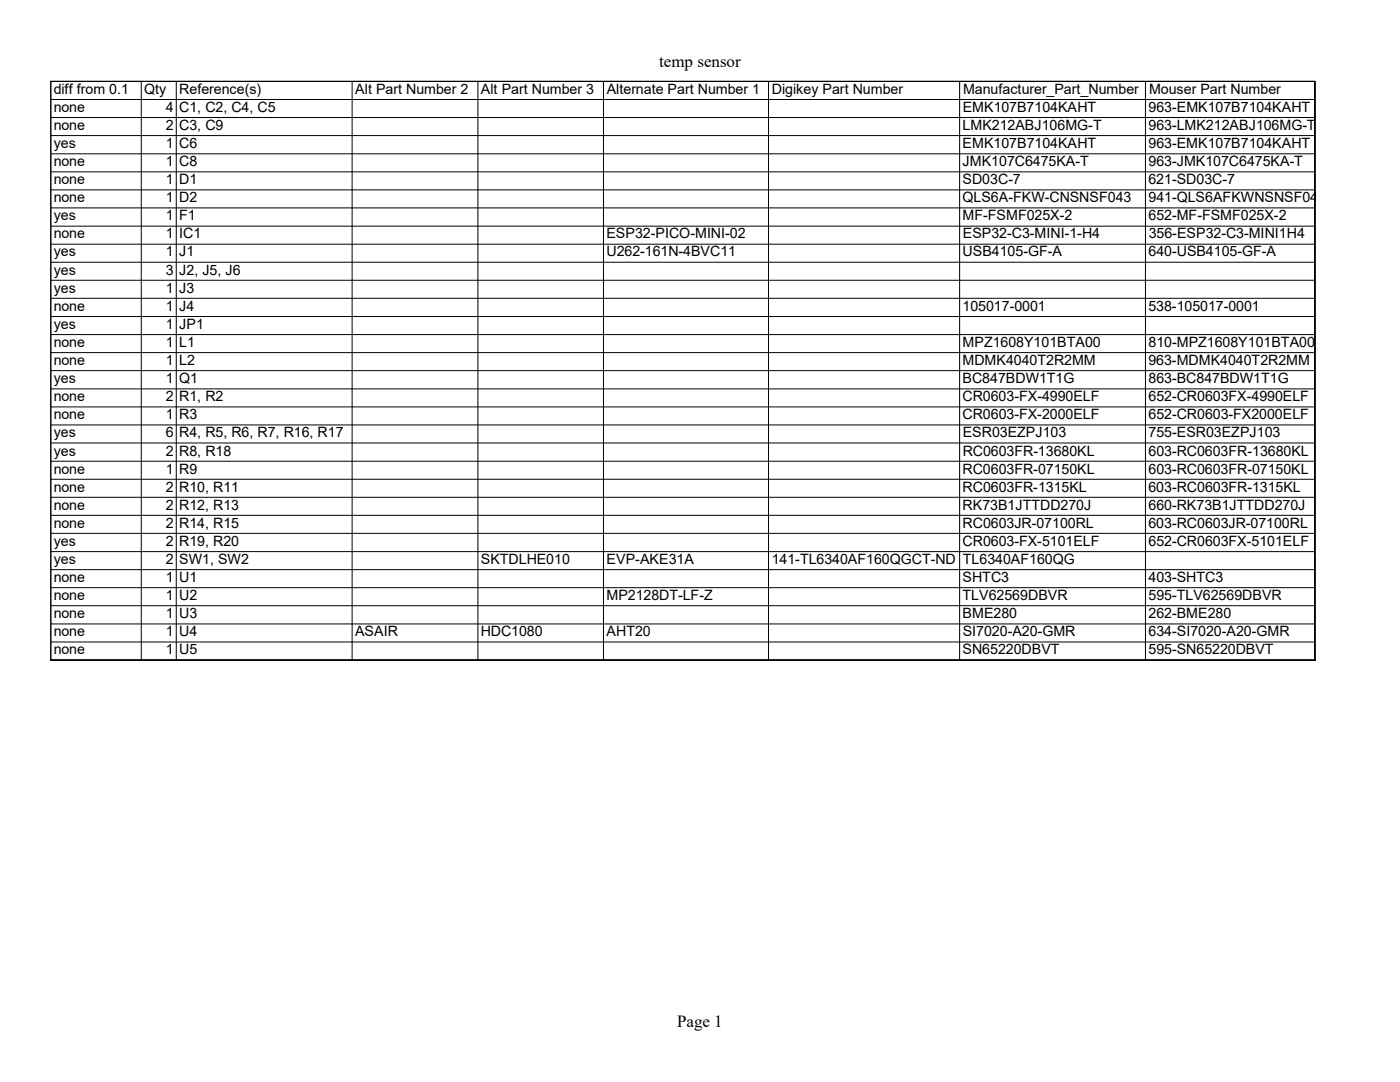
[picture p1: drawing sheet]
<svg xmlns="http://www.w3.org/2000/svg" width="279mm" height="216mm" viewBox="0 0 279 216" stroke-linecap="round" stroke-linejoin="round" font-family="sans-serif">
<defs><g id="words">
<g font-size="3.4">
<text x="131.6" y="13.3">temp sensor</text>
<text x="135.1" y="204.9">Page 1</text>
</g>
<g font-size="2.8">
<text x="10.7" y="18.7">diff from 0.1</text>
<text x="10.7" y="22.3">none</text>
<text x="28.8" y="18.7">Qty</text>
<text x="33.1" y="22.3">4 C1, C2, C4, C5</text>
<text x="35.8" y="18.7">Reference(s)</text>
<text x="70.9" y="18.7">Alt Part Number 2</text>
<text x="96" y="18.7">Alt Part Number 3</text>
<text x="121.1" y="18.7">Alternate Part Number 1</text>
<text x="154.1" y="18.7">Digikey Part Number</text>
<text x="192.1" y="22.3">EMK107B7104KAHT</text>
<text x="192.2" y="18.7">Manufacturer_Part_Number</text>
<text x="229.2" y="22.3">963-EMK107B7104KAHT</text>
<text x="229.3" y="18.7">Mouser Part Number</text>
<text x="10.7" y="26">none</text>
<text x="10.7" y="29.5">yes</text>
<text x="33.1" y="26">2 C3, C9</text>
<text x="33.1" y="29.5">1 C6</text>
<text x="192.1" y="29.5">EMK107B7104KAHT</text>
<text x="192.1" y="26">LMK212ABJ106MG-T</text>
<text x="229.2" y="29.5">963-EMK107B7104KAHT</text>
<text x="229.2" y="26">963-LMK212ABJ106MG-T</text>
<text x="10.7" y="33.1">none</text>
<text x="33.1" y="33.1">1 C8</text>
<text x="192.1" y="33.1">JMK107C6475KA-T</text>
<text x="229.2" y="33.1">963-JMK107C6475KA-T</text>
<text x="10.7" y="36.7">none</text>
<text x="10.7" y="40.4">none</text>
<text x="33.1" y="36.7">1 D1</text>
<text x="33.1" y="40.4">1 D2</text>
<text x="192.1" y="36.7">SD03C-7</text>
<text x="192.1" y="40.4">QLS6A-FKW-CNSNSF043</text>
<text x="229.2" y="36.7">621-SD03C-7</text>
<text x="229.2" y="40.4">941-QLS6AFKWNSNSF04</text>
<text x="10.7" y="44">yes</text>
<text x="10.7" y="47.6">none</text>
<text x="33.1" y="44">1 F1</text>
<text x="33.1" y="47.6">1 IC1</text>
<text x="121" y="47.6">ESP32-PICO-MINI-02</text>
<text x="192.1" y="44">MF-FSMF025X-2</text>
<text x="192.2" y="47.6">ESP32-C3-MINI-1-H4</text>
<text x="229.2" y="44">652-MF-FSMF025X-2</text>
<text x="229.3" y="47.6">356-ESP32-C3-MINI1H4</text>
<text x="10.7" y="51.2">yes</text>
<text x="33.1" y="51.2">1 J1</text>
<text x="121" y="51.2">U262-161N-4BVC11</text>
<text x="192.1" y="51.2">USB4105-GF-A</text>
<text x="229.2" y="51.2">640-USB4105-GF-A</text>
<text x="10.7" y="54.8">yes</text>
<text x="10.7" y="58.4">yes</text>
<text x="33.1" y="54.8">3 J2, J5, J6</text>
<text x="33.1" y="58.4">1 J3</text>
<text x="10.7" y="62">none</text>
<text x="10.7" y="65.6">yes</text>
<text x="33.1" y="62">1 J4</text>
<text x="33.1" y="65.6">1 JP1</text>
<text x="192.1" y="62">105017-0001</text>
<text x="229.2" y="62">538-105017-0001</text>
<text x="10.7" y="69.2">none</text>
<text x="33.1" y="69.2">1 L1</text>
<text x="192.1" y="69.2">MPZ1608Y101BTA00</text>
<text x="229.2" y="69.2">810-MPZ1608Y101BTA00</text>
<text x="10.7" y="72.9">none</text>
<text x="10.7" y="76.5">yes</text>
<text x="33.1" y="72.9">1 L2</text>
<text x="33.1" y="76.5">1 Q1</text>
<text x="192.1" y="72.9">MDMK4040T2R2MM</text>
<text x="192.1" y="76.5">BC847BDW1T1G</text>
<text x="229.2" y="72.9">963-MDMK4040T2R2MM</text>
<text x="229.2" y="76.5">863-BC847BDW1T1G</text>
<text x="10.7" y="80.1">none</text>
<text x="10.7" y="83.7">none</text>
<text x="33.1" y="80.1">2 R1, R2</text>
<text x="33.1" y="83.7">1 R3</text>
<text x="192.1" y="83.7">CR0603-FX-2000ELF</text>
<text x="192.1" y="80.1">CR0603-FX-4990ELF</text>
<text x="229.2" y="80.1">652-CR0603FX-4990ELF</text>
<text x="229.2" y="83.7">652-CR0603-FX2000ELF</text>
<text x="10.7" y="87.3">yes</text>
<text x="33.1" y="87.3">6 R4, R5, R6, R7, R16, R17</text>
<text x="192.1" y="87.3">ESR03EZPJ103</text>
<text x="229.2" y="87.3">755-ESR03EZPJ103</text>
<text x="10.7" y="90.9">yes</text>
<text x="10.7" y="94.5">none</text>
<text x="33.1" y="90.9">2 R8, R18</text>
<text x="33.1" y="94.5">1 R9</text>
<text x="192.1" y="94.5">RC0603FR-07150KL</text>
<text x="192.1" y="90.9">RC0603FR-13680KL</text>
<text x="229.2" y="94.5">603-RC0603FR-07150KL</text>
<text x="229.2" y="90.9">603-RC0603FR-13680KL</text>
<text x="10.7" y="98.1">none</text>
<text x="10.7" y="101.7">none</text>
<text x="33.1" y="98.1">2 R10, R11</text>
<text x="33.1" y="101.7">2 R12, R13</text>
<text x="192.1" y="98.1">RC0603FR-1315KL</text>
<text x="192.1" y="101.7">RK73B1JTTDD270J</text>
<text x="229.2" y="98.1">603-RC0603FR-1315KL</text>
<text x="229.2" y="101.7">660-RK73B1JTTDD270J</text>
<text x="10.7" y="105.3">none</text>
<text x="33.1" y="105.3">2 R14, R15</text>
<text x="192.1" y="105.3">RC0603JR-07100RL</text>
<text x="229.2" y="105.3">603-RC0603JR-07100RL</text>
<text x="10.7" y="108.9">yes</text>
<text x="10.7" y="112.5">yes</text>
<text x="33.1" y="108.9">2 R19, R20</text>
<text x="33.1" y="112.5">2 SW1, SW2</text>
<text x="95.9" y="112.5">SKTDLHE010</text>
<text x="121.1" y="112.5">EVP-AKE31A</text>
<text x="154" y="112.5">141-TL6340AF160QGCT-ND TL6340AF160QG</text>
<text x="192.1" y="108.9">CR0603-FX-5101ELF</text>
<text x="229.2" y="108.9">652-CR0603FX-5101ELF</text>
<text x="10.7" y="116.1">none</text>
<text x="10.7" y="119.8">none</text>
<text x="33.1" y="116.1">1 U1</text>
<text x="33.1" y="119.8">1 U2</text>
<text x="121" y="119.8">MP2128DT-LF-Z</text>
<text x="192.1" y="116.1">SHTC3</text>
<text x="192.1" y="119.8">TLV62569DBVR</text>
<text x="229.2" y="116.1">403-SHTC3</text>
<text x="229.2" y="119.8">595-TLV62569DBVR</text>
<text x="10.7" y="123.4">none</text>
<text x="33.1" y="123.4">1 U3</text>
<text x="192.1" y="123.4">BME280</text>
<text x="229.2" y="123.4">262-BME280</text>
<text x="10.7" y="127">none</text>
<text x="10.7" y="130.6">none</text>
<text x="33.1" y="127">1 U4</text>
<text x="33.1" y="130.6">1 U5</text>
<text x="70.9" y="127">ASAIR</text>
<text x="95.9" y="127">HDC1080</text>
<text x="121.1" y="127">AHT20</text>
<text x="192.1" y="130.6">SN65220DBVT</text>
<text x="192.1" y="127">SI7020-A20-GMR</text>
<text x="229.2" y="130.6">595-SN65220DBVT</text>
<text x="229.2" y="127">634-SI7020-A20-GMR</text>
</g>
</g></defs>
<g fill="none" stroke="#000" stroke-width=".2">
<path d="M10.1 16.2h252.3v115.5h-252.3zM10.2 19.9h252.2M28.2 16.3v115.4M35.2 16.3v115.4M70.3 16.3v115.4M95.4 16.3v115.4M120.4 16.3v115.4M153.4 16.3v115.4M191.5 16.3v115.4M228.6 16.3v115.4M262.4 16.3v115.5M262.5 16.3h-252.3v115.5"/>
<path d="M10.2 23.5h252.2M10.2 27.1h252.2M10.2 30.7h252.2M10.2 34.3h252.2M10.2 37.9h252.2M10.2 41.5h252.2M10.2 45.1h252.2M10.2 48.7h252.2M10.2 52.3h252.2M10.2 55.9h252.2M10.2 59.5h252.2M10.2 63.2h252.2"/>
<path d="M10.2 66.8h252.2M10.2 70.4h252.2M10.2 74h252.2M10.2 77.6h252.2M10.2 81.2h252.2M10.2 84.8h252.2M10.2 88.4h252.2M10.2 92h252.2M10.2 95.6h252.2M10.2 99.2h252.2M10.2 102.8h252.2M10.2 106.4h252.2"/>
<path d="M10.2 110.1h252.2M10.2 113.7h252.2M10.2 117.3h252.2M10.2 131.7h252.3M10.2 120.9h252.2M10.2 124.5h252.2M10.2 128.1h252.2"/>
</g>
<use href="#words"/>
</svg>
